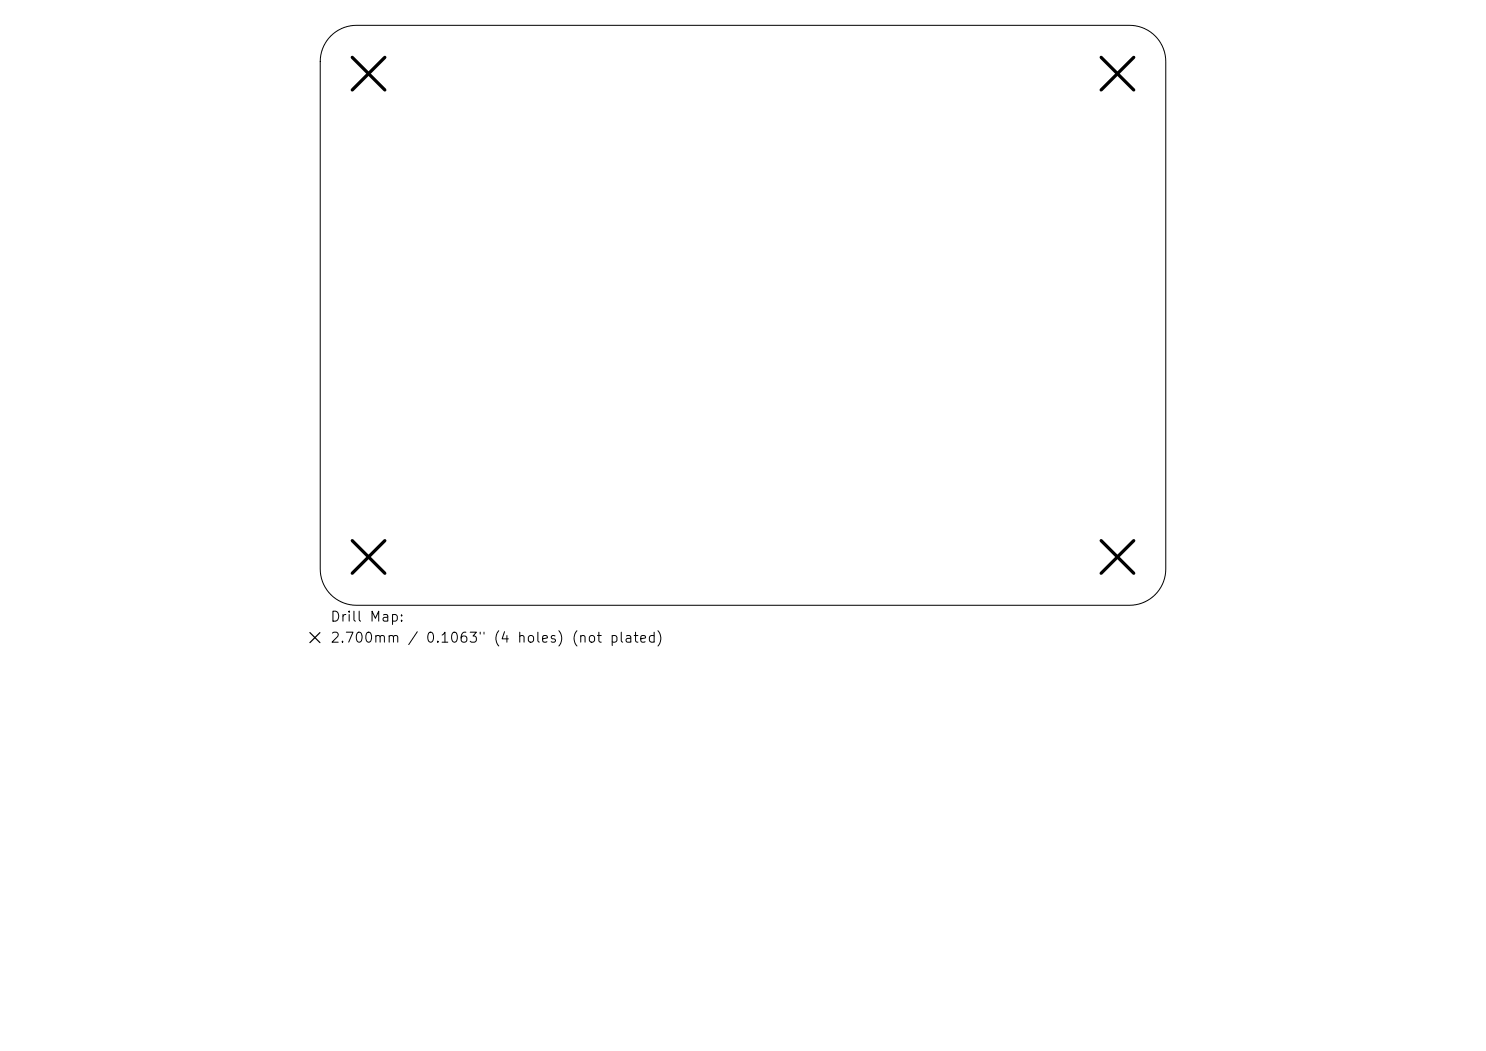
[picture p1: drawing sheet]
<svg xmlns="http://www.w3.org/2000/svg" width="297mm" height="210mm" viewBox="0 0 297 210" stroke-linecap="round" stroke-linejoin="round" font-family="sans-serif">
<defs><g id="words">
<g font-size="2">
<text x="65.9" y="124.7">Drill Map:</text>
<text x="65.9" y="128.9">2.700mm / 0.1063&quot; (4 holes) (not plated)</text>
</g>
</g></defs>
<path d="M66.1 7.2a7.2 7.2 0 0 1 5.1-2.1h154.6a7.2 7.2 0 0 1 7.2 7.2v101.4a7.2 7.2 0 0 1-7.2 7.2h-154.6a7.2 7.2 0 0 1-7.2-7.2v-101.4a7.2 7.2 0 0 1 2.1-5.1z" fill="none" stroke="#000" stroke-width=".2"/>
<path d="M70.4 11.5l6.5 6.5M76.9 11.5l-6.5 6.5M220.1 11.5l6.5 6.5M226.6 11.5l-6.5 6.5M70.4 108l6.5 6.5M76.9 108l-6.5 6.5M220.1 108l6.5 6.5M226.6 108l-6.5 6.5" fill="none" stroke="#000" stroke-width=".65"/>
<path d="M61.9 126.4l2 2M63.9 126.4l-2 2" fill="none" stroke="#000" stroke-width=".24"/>
<use href="#words"/>
</svg>
